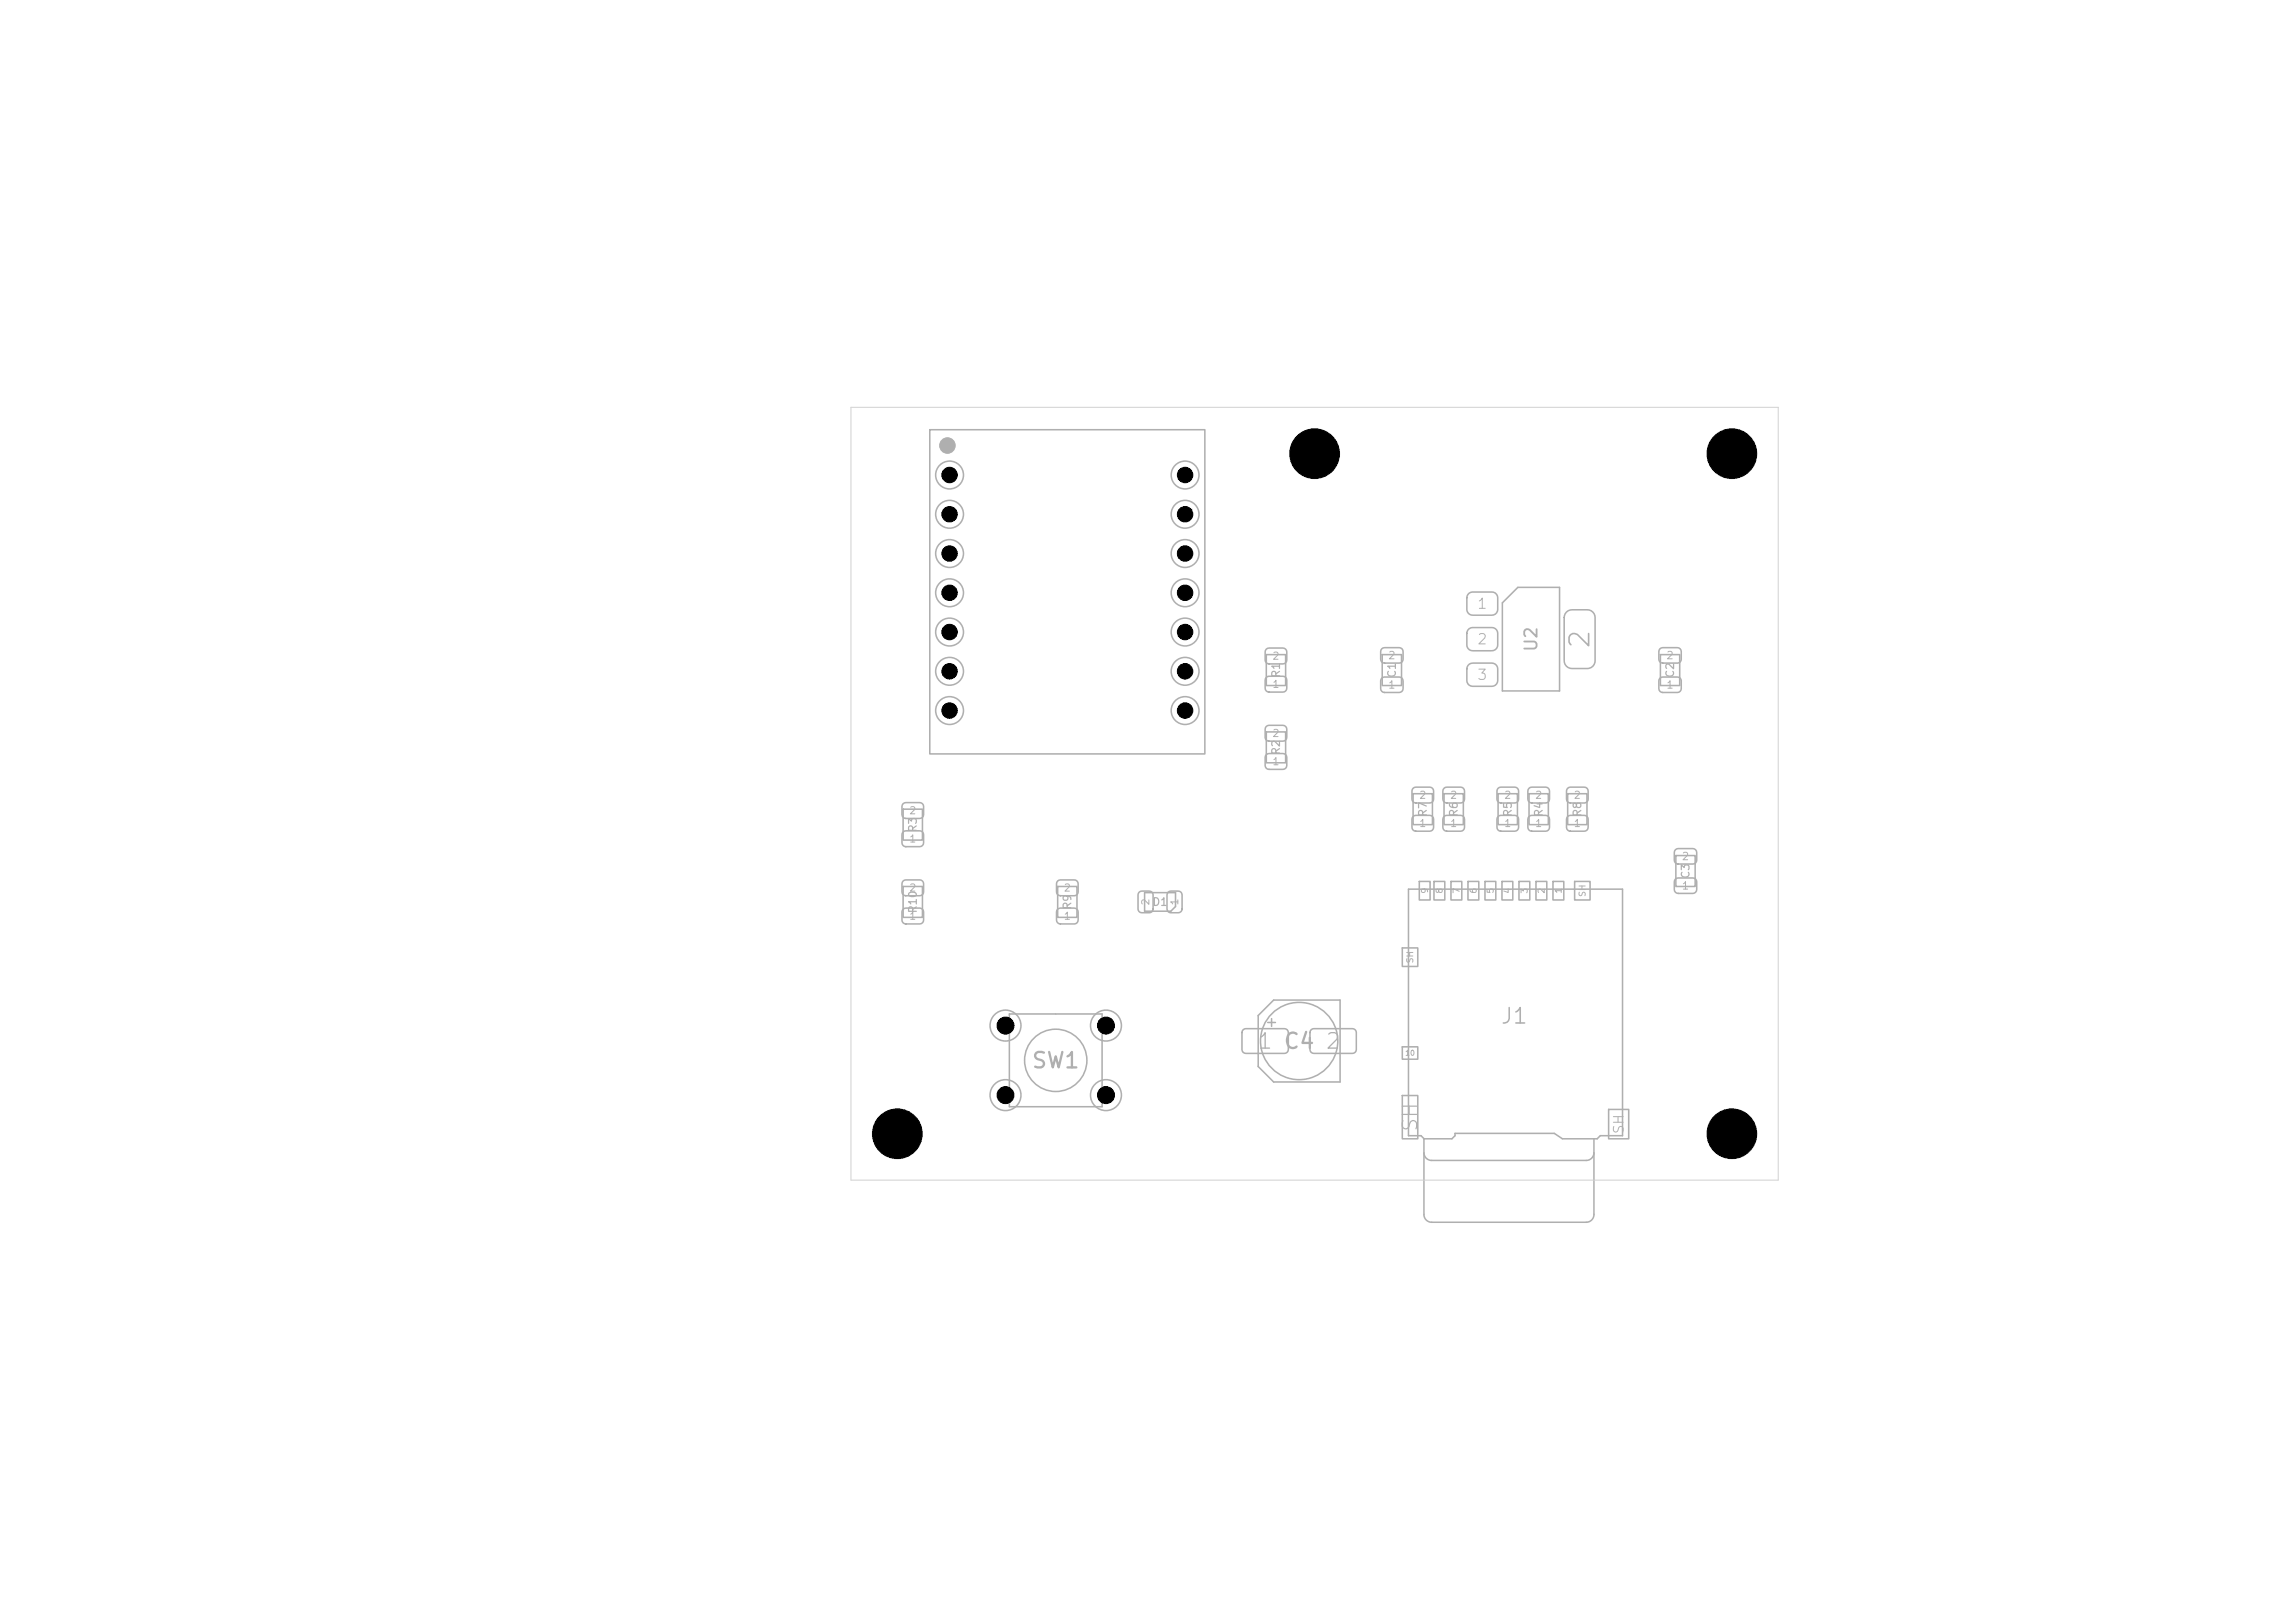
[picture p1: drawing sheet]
<svg xmlns="http://www.w3.org/2000/svg" width="297mm" height="210mm" viewBox="0 0 297 210" stroke-linecap="round" stroke-linejoin="round" font-family="sans-serif">
<defs><g id="words">
<text font-size="2.5" fill="#afafaf" x="206.4" y="84.2" transform="rotate(-90 206.4 84.2)">2</text>
<g font-size="2" fill="#afafaf">
<text x="162.6" y="136.2">1 C4</text>
<text x="171.4" y="136.2">2</text>
<text x="194.1" y="133">J1</text>
<text x="133.4" y="138.7">SW1</text>
</g>
<text font-size="1.9" fill="#afafaf" x="183.9" y="146.6" transform="rotate(-90 183.9 146.6)">SH</text>
<text font-size="1.6" fill="#afafaf" x="199.3" y="84.5" transform="rotate(-90 199.3 84.5)">U2</text>
<g font-size="1.3" fill="#afafaf">
<text x="191.1" y="79.1">1</text>
<text x="191.1" y="83.7">2</text>
<text x="191.1" y="88.3">3</text>
<text x="129.4" y="133.7">1</text>
<text x="142.4" y="133.7">1</text>
<text x="129.4" y="142.7">2</text>
<text x="142.4" y="142.7">2</text>
<text x="210.4" y="146.8" transform="rotate(-90 210.4 146.8)">SH</text>
</g>
<g font-size="1.2" fill="#afafaf">
<text x="122.2" y="62.4">1</text>
<text x="152.1" y="62.4">14</text>
<text x="122.2" y="67.5">2</text>
<text x="152.1" y="67.5">13</text>
<text x="122.2" y="72.5">3</text>
<text x="122.2" y="77.6">4</text>
<text x="152.1" y="77.6">11</text>
<text x="152.1" y="72.5">12</text>
<text x="122.2" y="82.7">5</text>
<text x="152.1" y="82.7">10</text>
<text x="122.2" y="87.8">6</text>
<text x="152.7" y="87.8">9</text>
<text x="122.2" y="92.9">7</text>
<text x="152.7" y="92.9">8</text>
</g>
<g font-size="1" fill="#afafaf">
<text x="165.9" y="87.8" transform="rotate(-90 165.9 87.8)">R1</text>
<text x="179.6" y="89.3">1</text>
<text x="179.6" y="85.5">2</text>
<text x="180.9" y="87.8" transform="rotate(-90 180.9 87.8)">C1</text>
<text x="215.6" y="89.3">1</text>
<text x="215.6" y="85.5">2</text>
<text x="216.9" y="87.8" transform="rotate(-90 216.9 87.8)">C2</text>
<text x="165.9" y="97.8" transform="rotate(-90 165.9 97.8)">R2</text>
<text x="118.9" y="107.8" transform="rotate(-90 118.9 107.8)">R3</text>
<text x="184.9" y="105.8" transform="rotate(-90 184.9 105.8)">R7</text>
<text x="188.9" y="105.8" transform="rotate(-90 188.9 105.8)">R6</text>
<text x="195.9" y="105.8" transform="rotate(-90 195.9 105.8)">R5</text>
<text x="199.9" y="105.8" transform="rotate(-90 199.9 105.8)">R4</text>
<text x="204.9" y="105.8" transform="rotate(-90 204.9 105.8)">R8</text>
<text x="217.6" y="111.5">2</text>
<text x="218.9" y="113.8" transform="rotate(-90 218.9 113.8)">C3</text>
<text x="118.9" y="118.3" transform="rotate(-90 118.9 118.3)">R10</text>
<text x="138.9" y="117.8" transform="rotate(-90 138.9 117.8)">R9</text>
<text x="149" y="117.5">D1</text>
<text x="217.6" y="115.3">1</text>
</g>
<g font-size=".9" fill="#afafaf">
<text x="164.6" y="89.2">1</text>
<text x="164.6" y="85.6">2</text>
<text x="164.6" y="95.6">2</text>
<text x="164.6" y="99.2">1</text>
<text x="117.6" y="105.6">2</text>
<text x="183.6" y="107.2">1</text>
<text x="183.6" y="103.6">2</text>
<text x="187.6" y="107.2">1</text>
<text x="187.6" y="103.6">2</text>
<text x="194.6" y="107.2">1</text>
<text x="194.6" y="103.6">2</text>
<text x="198.6" y="107.2">1</text>
<text x="198.6" y="103.6">2</text>
<text x="203.6" y="107.2">1</text>
<text x="203.6" y="103.6">2</text>
<text x="117.6" y="109.2">1</text>
<text x="117.6" y="119.2">1</text>
<text x="117.6" y="115.6">2</text>
<text x="137.6" y="119.2">1</text>
<text x="137.6" y="115.6">2</text>
<text x="149" y="117.2" transform="rotate(-90 149 117.2)">2</text>
<text x="152.7" y="117.2" transform="rotate(-90 152.7 117.2)">1</text>
</g>
<g font-size=".8" fill="#afafaf">
<text x="185" y="115.7" transform="rotate(-90 185 115.7)">9</text>
<text x="186.9" y="115.7" transform="rotate(-90 186.9 115.7)">8</text>
<text x="189.1" y="115.7" transform="rotate(-90 189.1 115.7)">7</text>
<text x="191.3" y="115.7" transform="rotate(-90 191.3 115.7)">6</text>
<text x="193.5" y="115.7" transform="rotate(-90 193.5 115.7)">5</text>
<text x="195.7" y="115.7" transform="rotate(-90 195.7 115.7)">4</text>
<text x="197.9" y="115.7" transform="rotate(-90 197.9 115.7)">3</text>
<text x="200.1" y="115.7" transform="rotate(-90 200.1 115.7)">2</text>
<text x="202.3" y="115.7" transform="rotate(-90 202.3 115.7)">1</text>
<text x="205.4" y="116.1" transform="rotate(-90 205.4 116.1)">SH</text>
<text x="183.1" y="124.7" transform="rotate(-90 183.1 124.7)">SH</text>
</g>
<text font-size=".7" fill="#afafaf" x="181.8" y="136.8">10</text>
</g></defs>
<g fill="none" stroke="#afafaf" stroke-width=".2">
<path d="M120.3 55.6h35.6v42h-35.6zM190.1 76.7l.5-.1h2.5a.75 .75 0 0 1 .7 .8v1.5a.75 .75 0 0 1-.7 .7h-2.5a.75 .75 0 0 1-.8-.7l.1-1.8zM196.4 76h5.4v13.4h-7.4v-11.4zM202.7 79.2l.5-.3h2.2a1 1 0 0 1 1 1v5.6a1 1 0 0 1-1 1h-2a1 1 0 0 1-1-1v-5.6l.1-.5zM163.9 87.7l.3-.2h1.8a.5 .5 0 0 1 .5 .5v1.1a.5 .5 0 0 1-.5 .5h-1.8a.5 .5 0 0 1-.5-.5v-1.1zM163.9 84l.3-.1h1.8a.5 .5 0 0 1 .5 .5v1a.5 .5 0 0 1-.5 .5h-1.8a.5 .5 0 0 1-.5-.5v-1zM163.9 97.7l.3-.2h1.8a.5 .5 0 0 1 .5 .5v1.1a.5 .5 0 0 1-.5 .5h-1.8a.5 .5 0 0 1-.5-.5v-1.1zM163.9 94l.3-.1h1.8a.5 .5 0 0 1 .5 .5v1a.5 .5 0 0 1-.5 .5h-1.8a.5 .5 0 0 1-.5-.5v-1zM163.9 84.7h2.5v4h-2.5zM163.9 94.7h2.5v4h-2.5zM178.8 87.8l.4-.2h1.9a.5 .5 0 0 1 .5 .5v1a.5 .5 0 0 1-.5 .5h-1.9a.5 .5 0 0 1-.5-.5v-1zM178.8 84l.4-.2h1.9a.5 .5 0 0 1 .5 .5v1a.5 .5 0 0 1-.5 .5h-1.9a.5 .5 0 0 1-.5-.5v-1z"/>
<path d="M178.9 84.7h2.5v4h-2.5zM190.1 81.3l.5-.1h2.5a.75 .75 0 0 1 .7 .8v1.5a.75 .75 0 0 1-.7 .7h-2.5a.75 .75 0 0 1-.8-.7l.1-1.8zM190.1 85.9l.5-.1h2.5a.75 .75 0 0 1 .7 .8v1.5a.75 .75 0 0 1-.7 .7h-2.5a.75 .75 0 0 1-.8-.7l.1-1.8zM214.8 87.8l.4-.2h1.9a.5 .5 0 0 1 .5 .5v1a.5 .5 0 0 1-.5 .5h-1.9a.5 .5 0 0 1-.5-.5v-1zM214.8 84l.4-.2h1.9a.5 .5 0 0 1 .5 .5v1a.5 .5 0 0 1-.5 .5h-1.9a.5 .5 0 0 1-.5-.5v-1zM214.9 84.7h2.5v4h-2.5zM116.9 107.7l.3-.2h1.8a.5 .5 0 0 1 .5 .5v1.1a.5 .5 0 0 1-.5 .5h-1.8a.5 .5 0 0 1-.5-.5v-1.1zM116.9 104l.3-.1h1.8a.5 .5 0 0 1 .5 .5v1a.5 .5 0 0 1-.5 .5h-1.8a.5 .5 0 0 1-.5-.5v-1zM116.9 117.7l.3-.2h1.8a.5 .5 0 0 1 .5 .5v1.1a.5 .5 0 0 1-.5 .5h-1.8a.5 .5 0 0 1-.5-.5v-1.1zM116.9 114l.3-.1h1.8a.5 .5 0 0 1 .5 .5v1a.5 .5 0 0 1-.5 .5h-1.8a.5 .5 0 0 1-.5-.5v-1zM116.9 104.7h2.5v4h-2.5zM116.9 114.7h2.5v4h-2.5z"/>
<path d="M136.9 117.7l.3-.2h1.8a.5 .5 0 0 1 .5 .5v1.1a.5 .5 0 0 1-.5 .5h-1.8a.5 .5 0 0 1-.5-.5v-1.1zM136.9 114l.3-.1h1.8a.5 .5 0 0 1 .5 .5v1a.5 .5 0 0 1-.5 .5h-1.8a.5 .5 0 0 1-.5-.5v-1zM136.9 114.7h2.5v4h-2.5zM147.4 115.4l.4-.1h.9a.49 .49 0 0 1 .5 .5v1.8a.49 .49 0 0 1-.5 .5h-.9a.49 .49 0 0 1-.5-.5v-1.8zM148.1 115.5h4v1.8l-.6 .6h-3.4zM151.2 115.4l.3-.1h1a.49 .49 0 0 1 .5 .5v1.8a.49 .49 0 0 1-.5 .5h-1a.49 .49 0 0 1-.5-.5v-1.8zM182.3 115.1h27.7v31.9h-2.9l-.4 .4h-4.5l-1.1-.7h-12.8v.3l-.4 .4h-3.6l-.4-.4h-1.6zM182.9 105.7l.3-.2h1.8a.5 .5 0 0 1 .5 .5v1.1a.5 .5 0 0 1-.5 .5h-1.8a.5 .5 0 0 1-.5-.5v-1.1zM182.9 102l.3-.1h1.8a.5 .5 0 0 1 .5 .5v1a.5 .5 0 0 1-.5 .5h-1.8a.5 .5 0 0 1-.5-.5v-1zM182.9 102.7h2.5v4h-2.5zM183.7 114.1h1.4v2.4h-1.4zM185.6 114.1h1.4v2.4h-1.4z"/>
<path d="M186.9 105.7l.3-.2h1.8a.5 .5 0 0 1 .5 .5v1.1a.5 .5 0 0 1-.5 .5h-1.8a.5 .5 0 0 1-.5-.5v-1.1zM186.9 102l.3-.1h1.8a.5 .5 0 0 1 .5 .5v1a.5 .5 0 0 1-.5 .5h-1.8a.5 .5 0 0 1-.5-.5v-1zM186.9 102.7h2.5v4h-2.5zM187.8 114.1h1.4v2.4h-1.4zM190 114.1h1.4v2.4h-1.4zM192.2 114.1h1.4v2.4h-1.4zM193.9 105.7l.3-.2h1.8a.5 .5 0 0 1 .5 .5v1.1a.5 .5 0 0 1-.5 .5h-1.8a.5 .5 0 0 1-.5-.5v-1.1zM193.9 102l.3-.1h1.8a.5 .5 0 0 1 .5 .5v1a.5 .5 0 0 1-.5 .5h-1.8a.5 .5 0 0 1-.5-.5v-1zM193.9 102.7h2.5v4h-2.5zM194.4 114.1h1.4v2.4h-1.4zM196.6 114.1h1.4v2.4h-1.4zM197.9 105.7l.3-.2h1.8a.5 .5 0 0 1 .5 .5v1.1a.5 .5 0 0 1-.5 .5h-1.8a.5 .5 0 0 1-.5-.5v-1.1z"/>
<path d="M197.9 102l.3-.1h1.8a.5 .5 0 0 1 .5 .5v1a.5 .5 0 0 1-.5 .5h-1.8a.5 .5 0 0 1-.5-.5v-1zM197.9 102.7h2.5v4h-2.5zM198.8 114.1h1.4v2.4h-1.4zM201 114.1h1.4v2.4h-1.4zM202.9 105.7l.3-.2h1.8a.5 .5 0 0 1 .5 .5v1.1a.5 .5 0 0 1-.5 .5h-1.8a.5 .5 0 0 1-.5-.5v-1.1zM202.9 102l.3-.1h1.8a.5 .5 0 0 1 .5 .5v1a.5 .5 0 0 1-.5 .5h-1.8a.5 .5 0 0 1-.5-.5v-1zM202.9 102.7h2.5v4h-2.5zM203.8 114.1h2v2.4h-2zM216.8 113.8l.4-.2h1.9a.5 .5 0 0 1 .5 .5v1a.5 .5 0 0 1-.5 .5h-1.9a.5 .5 0 0 1-.5-.5v-1zM216.8 110l.4-.2h1.9a.5 .5 0 0 1 .5 .5v1a.5 .5 0 0 1-.5 .5h-1.9a.5 .5 0 0 1-.5-.5v-1zM216.9 110.7h2.5v4h-2.5zM130.6 131.2h12v12h-12z"/>
<path d="M160.9 133.2l.3-.1h5a.5 .5 0 0 1 .5 .5v2.2a.5 .5 0 0 1-.5 .5h-5a.5 .5 0 0 1-.5-.5v-2.2zM164.1 132.3h1M164.6 131.8v1M164.8 129.4h8.6v10.6h-8.6l-2-2v-6.6zM169.7 133.2l.3-.1h5a.5 .5 0 0 1 .5 .5v2.2a.5 .5 0 0 1-.5 .5h-5a.5 .5 0 0 1-.5-.5v-2.2zM181.5 135.5h2v1.6h-2zM181.5 122.7h2v2.4h-2zM181.5 141.8h2v5.6h-2zM184.3 149.2a1 1 0 0 0 1 1h20a1 1 0 0 0 1-1M184.3 147.4v9.8a1 1 0 0 0 1 1h20a1 1 0 0 0 1-1v-9.8M208.2 143.6h2.6v3.8h-2.6z"/>
<circle cx="170.1" cy="58.7" r="3.2"/>
<circle cx="224.1" cy="58.7" r="3.2"/>
<circle cx="122.9" cy="71.6" r="1.8"/>
<circle cx="122.9" cy="61.5" r="1.8"/>
<circle cx="122.9" cy="66.5" r="1.8"/>
<circle cx="122.9" cy="76.7" r="1.8"/>
<circle cx="153.4" cy="61.5" r="1.8"/>
<circle cx="153.4" cy="76.7" r="1.8"/>
<circle cx="153.4" cy="71.6" r="1.8"/>
<circle cx="153.4" cy="66.5" r="1.8"/>
<circle cx="122.9" cy="86.9" r="1.8"/>
<circle cx="122.9" cy="91.9" r="1.8"/>
<circle cx="122.9" cy="81.8" r="1.8"/>
<circle cx="153.4" cy="91.9" r="1.8"/>
<circle cx="153.4" cy="81.8" r="1.8"/>
<circle cx="153.4" cy="86.9" r="1.8"/>
<circle cx="130.1" cy="132.7" r="2"/>
<circle cx="136.6" cy="137.2" r="4"/>
<circle cx="143.1" cy="132.7" r="2"/>
<circle cx="168.1" cy="134.7" r="5"/>
<circle cx="116.1" cy="146.7" r="3.2"/>
<circle cx="130.1" cy="141.7" r="2"/>
<circle cx="143.1" cy="141.7" r="2"/>
<circle cx="224.1" cy="146.7" r="3.2"/>
</g>
<circle cx="122.6" cy="57.7" r="1.01" fill="#afafaf" stroke="#afafaf" stroke-width=".13"/>
<path d="M110.1 52.7h120v100h-120z" fill="none" stroke="#d0d2cd" stroke-width=".13"/>
<g fill="#000" stroke="#000" stroke-width=".13">
<circle cx="170.1" cy="58.7" r="3.2"/>
<circle cx="224.1" cy="58.7" r="3.2"/>
<circle cx="122.9" cy="71.6" r="1"/>
<circle cx="122.9" cy="61.5" r="1"/>
<circle cx="122.9" cy="76.7" r="1"/>
<circle cx="122.9" cy="66.5" r="1"/>
<circle cx="153.4" cy="71.6" r="1"/>
<circle cx="153.4" cy="76.7" r="1"/>
<circle cx="153.4" cy="61.5" r="1"/>
<circle cx="153.4" cy="66.5" r="1"/>
<circle cx="122.9" cy="91.9" r="1"/>
<circle cx="122.9" cy="81.8" r="1"/>
<circle cx="122.9" cy="86.9" r="1"/>
<circle cx="153.4" cy="91.9" r="1"/>
<circle cx="153.4" cy="81.8" r="1"/>
<circle cx="153.4" cy="86.9" r="1"/>
<circle cx="130.1" cy="132.7" r="1.1"/>
<circle cx="143.1" cy="132.7" r="1.1"/>
<circle cx="116.1" cy="146.7" r="3.2"/>
<circle cx="130.1" cy="141.7" r="1.1"/>
<circle cx="143.1" cy="141.7" r="1.1"/>
<circle cx="224.1" cy="146.7" r="3.2"/>
</g>
<use href="#words"/>
</svg>
